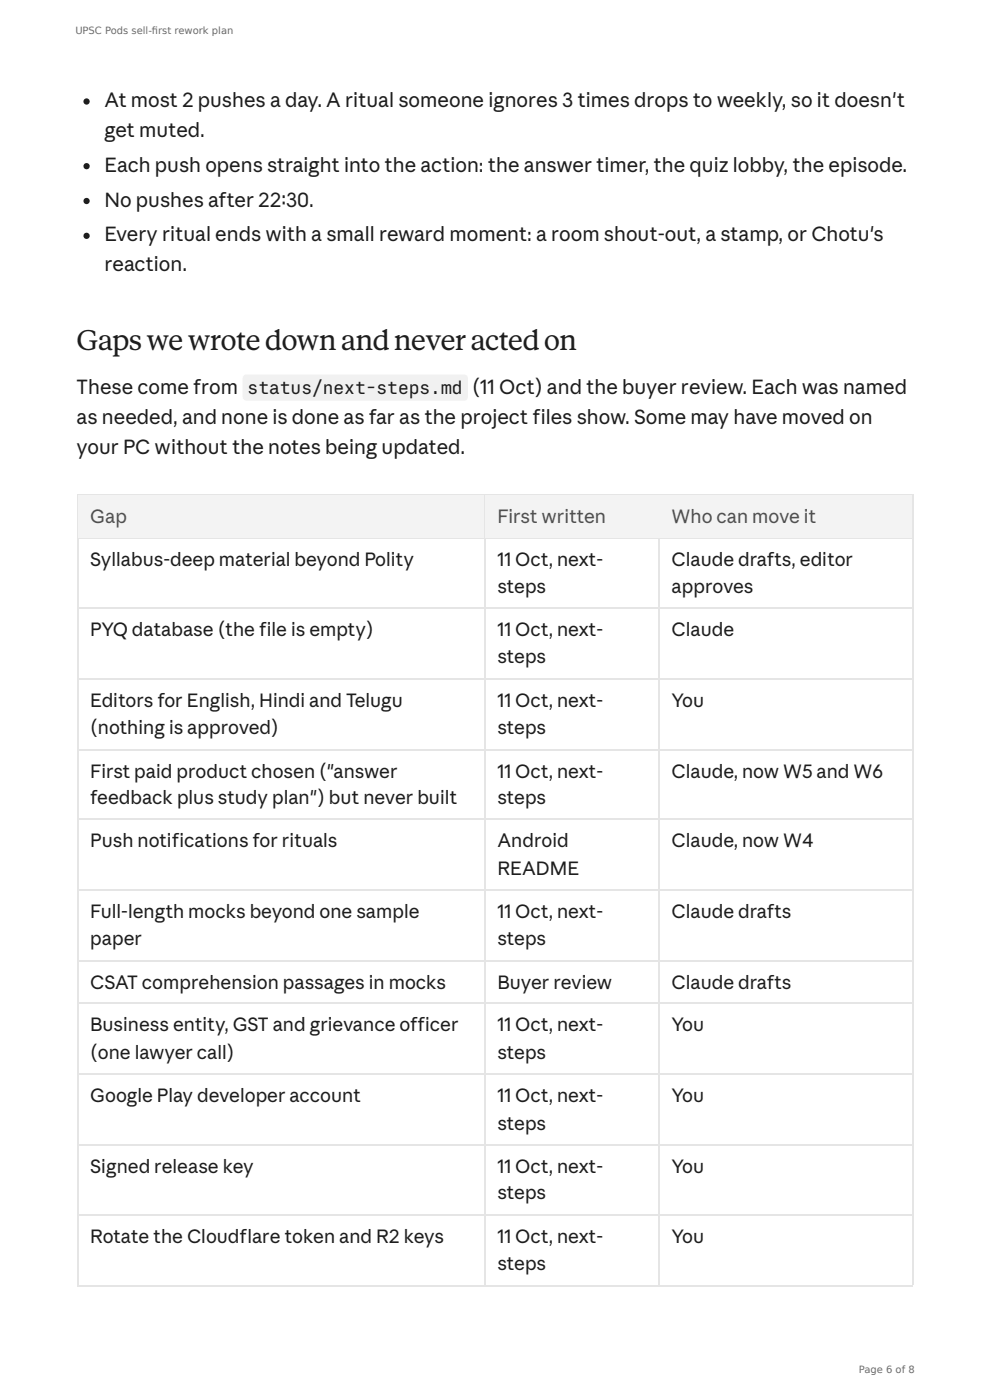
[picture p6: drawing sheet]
<svg xmlns="http://www.w3.org/2000/svg" width="210mm" height="297mm" viewBox="0 0 210 297" stroke-linecap="round" stroke-linejoin="round" font-family="sans-serif">
<defs><g id="words">
<text font-size="5.8" fill="#1f1e1d" x="16.3" y="74.3">Gapswewrotedownandneveractedon</text>
<g font-size="4.2" fill="#1f1e1d">
<text x="22.2" y="22.7">At most 2 pushes a day. A ritual someone ignores 3 times drops to weekly, so it doesn't</text>
<text x="22.2" y="29.1">get muted.</text>
<text x="22.2" y="36.5">Each push opens straight into the action: the answer timer, the quiz lobby, the episode.</text>
<text x="22.2" y="43.9">No pushes after 22:30.</text>
<text x="22.2" y="51.3">Every ritual ends with a small reward moment: a room shout-out, a stamp, or Chotu's</text>
<text x="22.2" y="57.6">reaction.</text>
<text x="16.3" y="83.8">These come from</text>
<text x="100.2" y="83.8">(11 Oct) and the buyer review. Each was named</text>
<text x="16.3" y="90.1">as needed, and none is done as far as the project files show. Some may have moved on</text>
<text x="16.3" y="96.5">your PC without the notes being updated.</text>
</g>
<g font-size="4" fill="#52514e">
<text x="19.2" y="111">Gap</text>
<text x="105.6" y="111">First written</text>
<text x="142.6" y="111">Who can move it</text>
</g>
<g font-size="4" fill="#1f1e1d">
<text x="19.2" y="120.2">Syllabus-deep material beyond Polity</text>
<text x="105.6" y="120.2">11 Oct, next-</text>
<text x="142.6" y="120.2">Claude drafts, editor</text>
<text x="105.6" y="126">steps</text>
<text x="142.6" y="126">approves</text>
<text x="19.2" y="135">PYQ database (the file is empty)</text>
<text x="105.6" y="135">11 Oct, next-</text>
<text x="142.6" y="135">Claude</text>
<text x="105.6" y="140.8">steps</text>
<text x="19.2" y="150.1">Editors for English, Hindi and Telugu</text>
<text x="19.2" y="155.9">(nothing is approved)</text>
<text x="105.6" y="150.1">11 Oct, next-</text>
<text x="105.6" y="155.9">steps</text>
<text x="142.6" y="150.1">You</text>
<text x="19.2" y="165.1">First paid product chosen (&quot;answer</text>
<text x="105.6" y="165.1">11 Oct, next-</text>
<text x="142.6" y="165.1">Claude, now W5 and W6</text>
<text x="19.2" y="170.7">feedback plus study plan&quot;) but never built</text>
<text x="105.6" y="170.7">steps</text>
<text x="19.2" y="179.9">Push notifications for rituals</text>
<text x="105.6" y="179.9">Android</text>
<text x="142.6" y="179.9">Claude, now W4</text>
<text x="105.6" y="185.8">README</text>
<text x="19.2" y="195">Full-length mocks beyond one sample</text>
<text x="105.6" y="195">11 Oct, next-</text>
<text x="142.6" y="195">Claude drafts</text>
<text x="19.2" y="200.8">paper</text>
<text x="105.6" y="200.8">steps</text>
<text x="19.2" y="210.1">CSAT comprehension passages in mocks</text>
<text x="105.6" y="210.1">Buyer review</text>
<text x="142.6" y="210.1">Claude drafts</text>
<text x="19.2" y="219">Business entity, GST and grievance officer</text>
<text x="105.6" y="219">11 Oct, next-</text>
<text x="142.6" y="219">You</text>
<text x="19.2" y="224.9">(one lawyer call)</text>
<text x="105.6" y="224.9">steps</text>
<text x="19.2" y="234.1">Google Play developer account</text>
<text x="105.6" y="234.1">11 Oct, next-</text>
<text x="105.6" y="239.9">steps</text>
<text x="142.6" y="234.1">You</text>
<text x="19.2" y="249.2">Signed release key</text>
<text x="105.6" y="249.2">11 Oct, next-</text>
<text x="142.6" y="249.2">You</text>
<text x="105.6" y="254.7">steps</text>
<text x="19.2" y="264">Rotate the Cloudflare token and R2 keys</text>
<text x="105.6" y="264">11 Oct, next-</text>
<text x="142.6" y="264">You</text>
<text x="105.6" y="269.8">steps</text>
</g>
<text font-size="3.8" fill="#1f1e1d" x="52.6" y="83.6">status/next-steps.md</text>
<g font-size="2.1" fill="#6b6b6b">
<text x="16" y="7.1">UPSC Pods sell-fi rst rework plan</text>
<text x="182.4" y="291.6">Page 6 of 8</text>
</g>
</g></defs>
<g fill="#1f1e1d">
<circle cx="18.4" cy="21.6" r=".66"/>
<circle cx="18.4" cy="35.3" r=".66"/>
<circle cx="18.4" cy="42.7" r=".66"/>
<circle cx="18.4" cy="50.1" r=".66"/>
</g>
<path d="M51.8 79.8l.5-.3h46.3a.79 .79 0 0 1 .8 .8v4a.79 .79 0 0 1-.8 .8h-46.3a.79 .79 0 0 1-.8-.8v-4z" fill="#f3f1ec"/>
<g fill="none" stroke="#e8e5dc" stroke-width=".26">
<path d="M16.4 105h177.5M16.4 114.3h177.5M16.5 104.9v168M102.9 104.9v168M139.9 104.9v168M193.8 104.9v168M16.4 129.1h177.5M16.4 144.1h177.5M16.4 159.2h177.5M16.4 174h177.5M16.4 189.1h177.5M16.4 204.1h177.5"/>
<path d="M16.4 213.1h177.5M16.4 228.2h177.5M16.4 243.2h177.5M16.4 258h177.5M16.4 273.1h177.5"/>
</g>
<path d="M16.4 277.4h.3z" fill="#e8e5dc"/>
<path d="M16.4 277.4h86.7" fill="none" stroke="#e8e5dc" stroke-width=".21"/>
<path d="M102.8 277.4h.3z" fill="#e8e5dc"/>
<path d="M103.1 277.4h36.9" fill="none" stroke="#e8e5dc" stroke-width=".21"/>
<path d="M139.8 277.4h.2z" fill="#e8e5dc"/>
<path d="M140 277.4h53.9" fill="none" stroke="#e8e5dc" stroke-width=".21"/>
<path d="M193.7 277.4h.2z" fill="#e8e5dc"/>
<g fill="#f5f3ed">
<path d="M16.6 105.1h86.2v9.1h-86.2z"/>
<path d="M103 105.1h36.8v9.1h-36.8z"/>
<path d="M140 105.1h53.7v9.1h-53.7z"/>
</g>
<use href="#words"/>
</svg>
